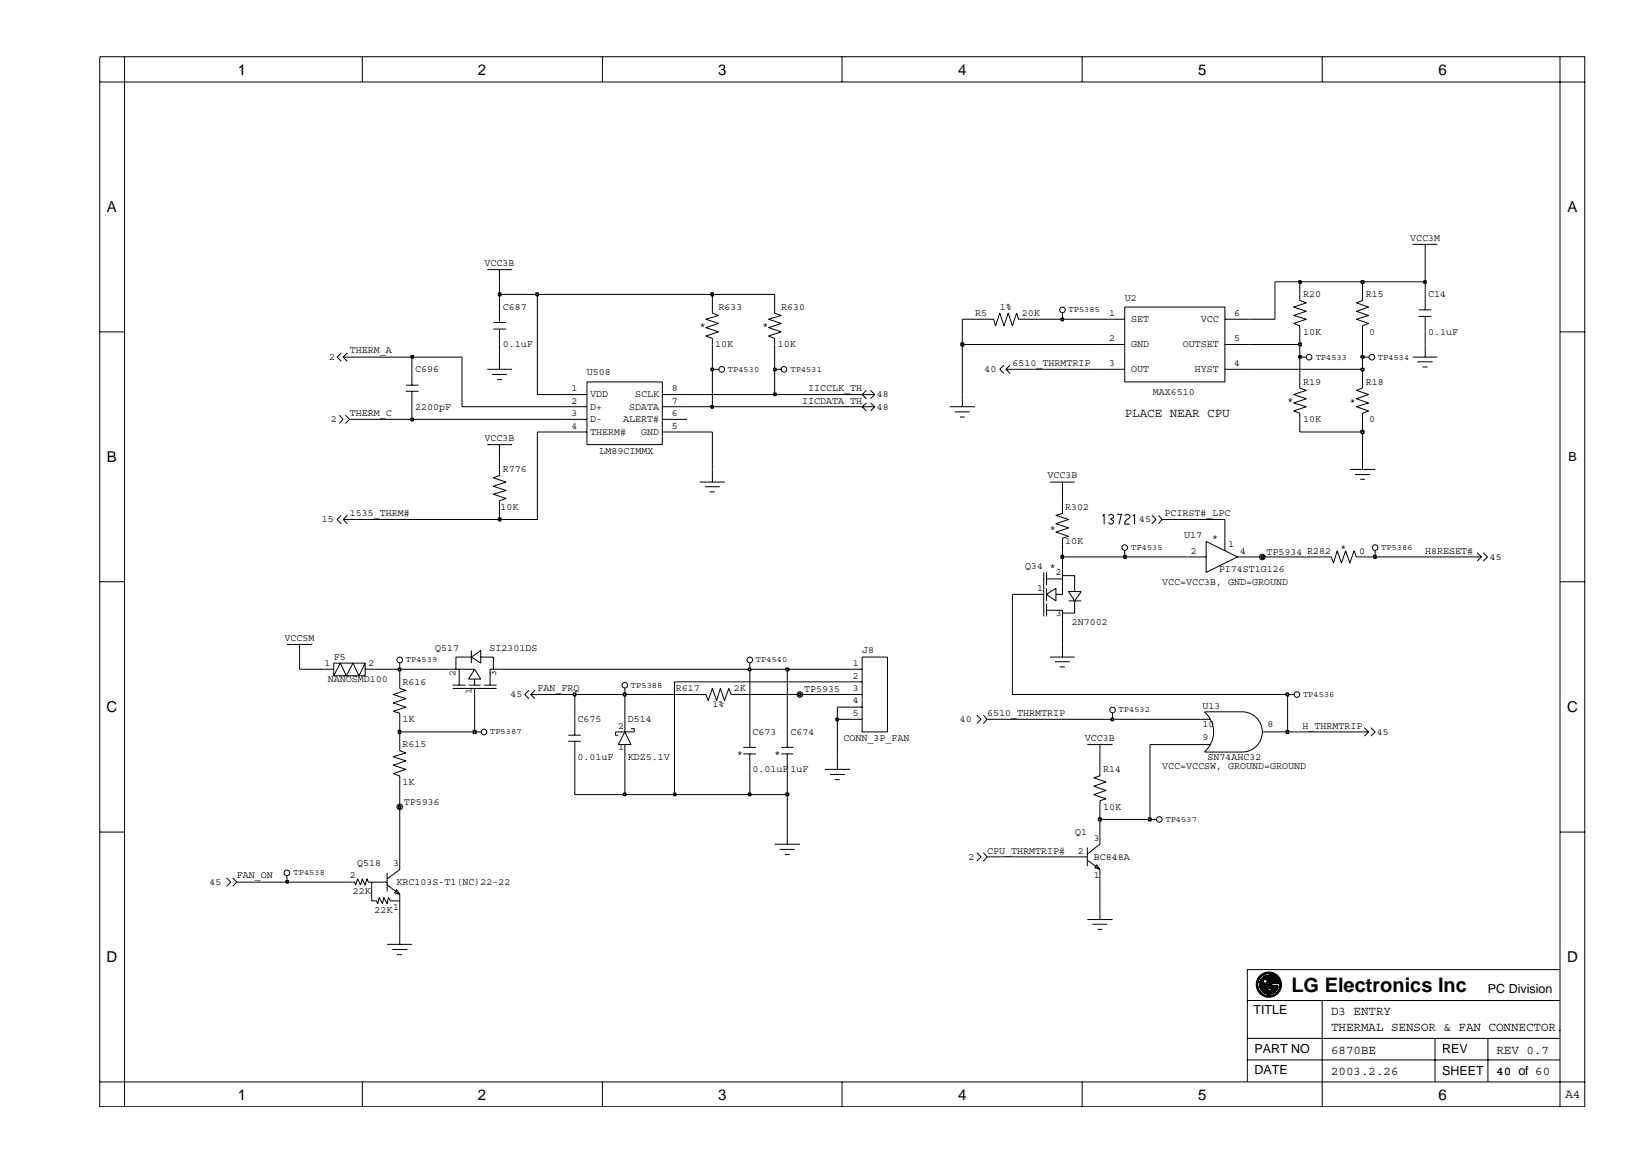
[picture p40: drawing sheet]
<svg xmlns="http://www.w3.org/2000/svg" width="297mm" height="210mm" viewBox="0 0 297 210" stroke-linecap="round" stroke-linejoin="round" font-family="sans-serif">
<defs><g id="words">
<text font-size="3.6" x="233.6" y="179.6">LG Electronics Inc</text>
<g font-size="2.7">
<text x="43" y="13.5">1</text>
<text x="86.5" y="13.5">2</text>
<text x="129.9" y="13.5">3</text>
<text x="173.3" y="13.5">4</text>
<text x="216.8" y="13.5">5</text>
<text x="260.2" y="13.5">6</text>
<text x="19.3" y="38.4">A</text>
<text x="283.6" y="38.4">A</text>
<text x="19.3" y="83.6">B</text>
<text x="19.3" y="128.9">C</text>
<text x="283.5" y="128.9">C</text>
<text x="19.3" y="174.1">D</text>
<text x="283.5" y="174.1">D</text>
<text x="43" y="199">1</text>
<text x="86.5" y="199">2</text>
<text x="129.9" y="199">3</text>
<text x="173.3" y="199">4</text>
<text x="216.8" y="199">5</text>
<text x="260.2" y="199">6</text>
</g>
<g font-size="2.3">
<text x="203.5" y="75.4">PLACE NEAR CPU</text>
<text x="283.7" y="83.5">B</text>
<text x="269.2" y="179.6">PC Division</text>
<text x="226.7" y="183.5">TITLE</text>
<text x="240.8" y="183.6">D3 ENTRY</text>
<text x="226.9" y="190.5">PART NO</text>
<text x="240.8" y="186.6">THERMAL SENSOR &amp; FAN CONNECTOR.</text>
<text x="240.8" y="190.7">6870BE</text>
<text x="260.9" y="190.5">REV</text>
<text x="270.7" y="190.7">REV 0.7</text>
<text x="226.9" y="194.3">DATE</text>
<text x="240.8" y="194.6">2003.2.26</text>
<text x="260.9" y="194.5">SHEET</text>
<text x="270.7" y="194.6">40 of 60</text>
<text x="270.7" y="194.6">40</text>
<text x="283.2" y="198.7">A4</text>
</g>
<g font-size="1.8">
<text x="255.1" y="43.6">VCC3M</text>
<text x="87.6" y="48.1">VCC3B</text>
<text x="235.7" y="53.8">R20</text>
<text x="247.1" y="53.8">R15</text>
<text x="258.3" y="53.8">C14</text>
<text x="90.9" y="56.1">C687</text>
<text x="126.6" y="59.5">*</text>
<text x="130" y="56.1">R633</text>
<text x="137.9" y="59.5">*</text>
<text x="141.3" y="56.1">R630</text>
<text x="176.4" y="57.2">R5</text>
<text x="180.9" y="56.1">1%</text>
<text x="184.8" y="57.3">20K</text>
<text x="200.7" y="57.2">1</text>
<text x="203.5" y="54.4">U2</text>
<text x="204.6" y="58.3">SET</text>
<text x="217.2" y="58.3">VCC</text>
<text x="223.3" y="57.2">6</text>
<text x="59.5" y="65.1">2</text>
<text x="63.3" y="64">THERM_A</text>
<text x="90.9" y="62.8">0.1uF</text>
<text x="129.4" y="62.8">10K</text>
<text x="140.7" y="62.8">10K</text>
<text x="200.7" y="61.8">2</text>
<text x="204.6" y="62.9">GND</text>
<text x="214" y="62.9">OUTSET</text>
<text x="223.3" y="61.8">5</text>
<text x="235.7" y="60.6">10K</text>
<text x="247.7" y="60.6">0</text>
<text x="258.3" y="60.6">0.1uF</text>
<text x="75.1" y="67.3">C696</text>
<text x="103.4" y="70.7">1</text>
<text x="106.2" y="67.9">U508</text>
<text x="106.8" y="71.9">VDD</text>
<text x="114.9" y="71.9">SCLK</text>
<text x="121.5" y="70.7">8</text>
<text x="146.2" y="70.7">IICCLK_TH</text>
<text x="158.6" y="71.9">48</text>
<text x="178.1" y="67.3">40</text>
<text x="183.1" y="66.2">6510_THRMTRIP</text>
<text x="200.7" y="66.2">3</text>
<text x="204.6" y="67.3">OUT</text>
<text x="208.5" y="71.4">MAX6510</text>
<text x="216.1" y="67.3">HYST</text>
<text x="223.3" y="66.2">4</text>
<text x="235.7" y="69.6">R19</text>
<text x="247.1" y="69.6">R18</text>
<text x="59.9" y="76.4">2</text>
<text x="63.3" y="75.3">THERM_C</text>
<text x="75.1" y="74.1">2200pF</text>
<text x="103.4" y="77.6">4</text>
<text x="103.4" y="73">2</text>
<text x="103.4" y="75.3">3</text>
<text x="106.8" y="74.1">D+</text>
<text x="106.8" y="76.4">D-</text>
<text x="112.7" y="76.4">ALERT#</text>
<text x="113.8" y="74.1">SDATA</text>
<text x="121.5" y="75.3">6</text>
<text x="121.5" y="73">7</text>
<text x="121.5" y="77.6">5</text>
<text x="145.1" y="73">IICDATA_TH</text>
<text x="158.6" y="74.1">48</text>
<text x="232.9" y="73.1">*</text>
<text x="235.7" y="76.4">10K</text>
<text x="245.4" y="73.1" transform="rotate(-90 245.4 73.1)">*</text>
<text x="247.7" y="76.4">0</text>
<text x="87.6" y="79.8">VCC3B</text>
<text x="106.8" y="78.7">THERM#</text>
<text x="108.5" y="82.1">LM89CIMMX</text>
<text x="116" y="78.7">GND</text>
<text x="90.9" y="85.5">R776</text>
<text x="189.5" y="86.6">VCC3B</text>
<text x="58.2" y="94.5">15</text>
<text x="63.3" y="93.4">1535_THRM#</text>
<text x="90.6" y="92.3">10K</text>
<text x="192.7" y="92.2">R302</text>
<text x="206.1" y="94.5">45</text>
<text x="210.7" y="93.4">PCIRST#_LPC</text>
<text x="189.9" y="96.3">*</text>
<text x="192.7" y="98.5">10K</text>
<text x="214.2" y="97.3">U17</text>
<text x="215.4" y="100.2">2</text>
<text x="219.3" y="98">*</text>
<text x="222.2" y="99">1</text>
<text x="224.4" y="100.2">4</text>
<text x="229.1" y="100.4">TP5934 R282</text>
<text x="242.5" y="99.7">*</text>
<text x="245.9" y="100.2">0</text>
<text x="257.8" y="100.2">H8RESET#</text>
<text x="269.5" y="101.3">45</text>
<text x="185.4" y="103">Q34 *</text>
<text x="187.6" y="107">1</text>
<text x="191" y="104.1">2</text>
<text x="210.2" y="105.9">VCC=VCC3B, GND=GROUND</text>
<text x="220.5" y="103.6">PI74ST1G126</text>
<text x="191" y="111.5">3</text>
<text x="193.9" y="113.1">2N7002</text>
<text x="51.5" y="116">VCC5M</text>
<text x="60.4" y="119.4">F5</text>
<text x="78.7" y="117.7">Q517</text>
<text x="88.5" y="117.7">SI2301DS</text>
<text x="156" y="118.2">J8</text>
<text x="58.7" y="120.5">1</text>
<text x="59.3" y="123.4">NANOSMD100</text>
<text x="66.6" y="120.5">2</text>
<text x="72.8" y="123.9">R616</text>
<text x="82.4" y="122.3" transform="rotate(-90 82.4 122.3)">2</text>
<text x="85.3" y="125.7" transform="rotate(-90 85.3 125.7)">1</text>
<text x="89.8" y="122.3" transform="rotate(-90 89.8 122.3)">3</text>
<text x="97.2" y="125.1">FAN_FRQ</text>
<text x="122.2" y="125.1">R617</text>
<text x="132.8" y="125.1">2K</text>
<text x="145.5" y="125.2">TP5935</text>
<text x="154.3" y="120.5">1</text>
<text x="154.3" y="122.8">2</text>
<text x="154.3" y="125.1">3</text>
<text x="72.8" y="130.7">1K</text>
<text x="92.3" y="126.2">45</text>
<text x="104.5" y="130.7">C675</text>
<text x="111.9" y="131.9">2</text>
<text x="113.5" y="130.7">D514</text>
<text x="128.9" y="127.9">1%</text>
<text x="154.3" y="127.3">4</text>
<text x="154.3" y="129.6">5</text>
<text x="173.6" y="130.7">40</text>
<text x="178.6" y="129.6">6510_THRMTRIP</text>
<text x="217.5" y="128.4">U13</text>
<text x="217.5" y="131.6">10</text>
<text x="229.3" y="131.6">8</text>
<text x="235.6" y="131.9">H_THRMTRIP</text>
<text x="72.8" y="135.2">R615</text>
<text x="104.5" y="137.5">0.01uF</text>
<text x="111.9" y="135.8">1</text>
<text x="113.5" y="137.4">KDZ5.1V</text>
<text x="133.4" y="136.9">*</text>
<text x="136.2" y="133">C673</text>
<text x="140.1" y="136.9">*</text>
<text x="143" y="133">C674</text>
<text x="152.6" y="134.1">CONN_3P_FAN</text>
<text x="196.3" y="134.1">VCC3B</text>
<text x="217.5" y="133.9">9</text>
<text x="218.5" y="137.4">SN74AHC32</text>
<text x="249.1" y="133">45</text>
<text x="72.8" y="142">1K</text>
<text x="136.2" y="139.7">0.01uF</text>
<text x="143" y="139.7">1uF</text>
<text x="199.6" y="139.7">R14</text>
<text x="210.2" y="139.2">VCC=VCCSW, GROUND=GROUND</text>
<text x="73.1" y="145.6">TP5936</text>
<text x="199.6" y="146.6">10K</text>
<text x="175.2" y="155.6">2</text>
<text x="178.6" y="154.5">CPU_THRMTRIP#</text>
<text x="194.5" y="151.1">Q1</text>
<text x="195" y="154.5">2</text>
<text x="197.9" y="155.6">BC848A</text>
<text x="197.9" y="152.2">3</text>
<text x="37.9" y="160.1">45</text>
<text x="42.9" y="159">FAN_ON</text>
<text x="63.3" y="159">2</text>
<text x="63.8" y="161.8">22K</text>
<text x="64.6" y="156.8">Q518</text>
<text x="71.1" y="156.8">3</text>
<text x="71.7" y="160.1">KRC103S-T1(NC)22-22</text>
<text x="197.9" y="159">1</text>
<text x="67.7" y="165.2">22K</text>
<text x="71.1" y="164.6">1</text>
</g>
<g font-size="1.6">
<text x="193.3" y="56.5">TP5385</text>
<text x="238" y="65.1">TP4533</text>
<text x="249.3" y="65.1">TP4534</text>
<text x="131.7" y="67.3">TP4530</text>
<text x="143" y="67.3">TP4531</text>
<text x="204.6" y="99.5">TP4535</text>
<text x="249.9" y="99.5">TP5386</text>
<text x="73.4" y="119.9">TP4539</text>
<text x="136.7" y="119.9">TP4540</text>
<text x="114.1" y="124.4">TP5388</text>
<text x="202.4" y="128.9">TP4532</text>
<text x="235.7" y="126.1">TP4536</text>
<text x="88.7" y="132.9">TP5387</text>
<text x="210.8" y="148.7">TP4537</text>
<text x="53.1" y="158.4">TP4538</text>
</g>
</g></defs>
<g fill="none" stroke="#000" stroke-width=".18">
<path d="M88.1 48.8h4.5M89.2 58.4h2.3M89.2 59.5h2.3M90.3 48.8v2.2M90.3 55.6v2.8M90.3 59.5v2.8M128.9 55.6v1.1l1.1 .4-2.3 .7 2.3 .7-2.3 .8 2.3 .7-2.3 .8 1.2 .4v1.1M140.1 55.6v1.1l1.2 .4-2.3 .7 2.3 .7-2.3 .8 2.3 .7-2.3 .8 1.1 .4v1.1M178.6 57.8h1.2l.3 1.1 .8-2.2 .7 2.2 .8-2.2 .7 2.2 .8-2.2 .3 1.1h1.2M192.2 56.7v1.1M199 57.8h4.5M203.5 55.6h18.1v13.5h-18.1z"/>
<path d="M221.6 57.8h4.5M235.1 53.3v1.1l1.2 .4-2.3 .8 2.3 .7-2.3 .8 2.3 .7-2.3 .7 1.1 .4v1.1M246.5 53.3v1.1l-1.1 .4 2.2 .8-2.2 .7 2.2 .8-2.2 .7 2.2 .7-1.1 .4v1.1M255.5 44.2h4.5M256.6 56.1h2.3M256.6 57.3h2.3M257.8 44.2v2.3M257.8 53.3v2.8M257.8 57.3v2.7M61.4 75.1l.7 .8-.7 .7M61.7 63.9l-.7 .7 .7 .8M62.1 64.6l.7 .8"/>
<path d="M62.1 64.6h1.2M62.5 75.1l.8 .8-.8 .7M62.8 63.9l-.7 .7M73.4 69.7h2.3M73.4 70.8h2.3M74.5 66.8v2.9M74.5 70.8v2.8M88.1 66.8h4.5M89 67.8h2.7M89.9 68.7h1M90.3 64.6v2.2M101.7 71.4h4.5"/>
<path d="M101.7 73.6h4.5M101.7 75.9h4.5M101.7 78.2h4.5M106.2 69.1h13.6v11.4h-13.6zM119.8 71.4h4.5M119.8 73.6h4.5M119.8 75.9h4.5M119.8 78.2h4.5M128.9 66.8h1.1M140.1 66.8h1.2M156.7 74.4l-.7-.8h2.3l-.8 .8M156.7 72.2l-.7-.8h2.3l-.8 .8"/>
<path d="M156.7 72.9l-.7 .7M156.7 70.6l-.7 .8M157.5 72.9l.8 .7M157.5 70.6l.8 .8M171.8 73.6h4.6M172.7 74.5h2.7M173.7 75.5h.8M174.1 71.4v2.2M181.6 66.1l-.7 .7 .7 .8M182 66.8l.7 .8M182 66.8h1.1M182.7 66.1l-.7 .7"/>
<path d="M199 66.8h4.5M199 62.3h4.5M221.6 66.8h4.5M221.6 62.3h4.5M235.1 69.1v1.1l1.2 .4-2.3 .8 2.3 .8-2.3 .7 2.3 .7-2.3 .8 1.1 .4v1.1M235.1 64.6h1.2M246.5 69.1v1.1l-1.1 .4 2.2 .8-2.2 .8 2.2 .7-2.2 .7 2.2 .8-1.1 .4v1.1M246.5 64.6h1.1M255.5 64.6h4.5M256.4 65.5h2.8M257.3 66.4h.9M257.8 62.3v2.3"/>
<path d="M61.7 93.2l-.7 .8 .7 .8M62.1 94h1.2M62.1 94l.7 .8M62.8 93.2l-.7 .8M88.1 80.5h4.5M90.3 84.9v1.1l-1.1 .5 2.3 .7-2.3 .8 2.3 .7-2.3 .7 2.3 .8-1.2 .4v1.1M90.3 80.5v2.2M126.6 87.2h4.5M127.5 88.1h2.7M128.4 89h.9M128.9 84.9v2.3M189.9 87.2h4.5"/>
<path d="M192.2 91.7v1.2l-1.2 .3 2.3 .8-2.3 .8 2.3 .7-2.3 .8 2.3 .7-1.1 .4v1.1M192.2 87.2v2.2M203.5 99.7v1.1M208.4 93.2l.7 .8-.7 .8M209.6 93.2l.6 .8-.6 .8M214.8 94h6.8v5.7M218.2 98l5.7 2.8-5.7 2.8zM244.2 84.9h4.6M245.1 85.9h2.7M246.1 86.7h.8M246.5 82.7v2.2M248.8 99.7v1.1"/>
<path d="M51.9 116.6h4.6M54.2 116.6v2.3M60.4 120h5.7v2.3h-5.7zM66.1 120l-1.2 2.3-1.1-2.3-1.1 2.3-1.1-2.3-1.2 2.3M72.3 120v1.1M85.3 118.9l1.7-1.2v2.3zM85.3 118.9h-2.8v2.2M85.3 117.7v2.3M87 118.9h2.2v2.2M135.6 120v1.1M156 118.9h4.5v13.5h-4.5zM187.6 107.5h1.2"/>
<path d="M188.8 103.6v7.9M189.3 107.5l1.7-1.1v2.3zM189.3 110.4h2.9v1.7M189.3 103.6v2.3M189.3 106.4v2.3M189.3 109.2v2.3M189.3 104.8h2.9M189.9 118.9h4.5M190.8 119.7h2.8M192.2 104.2h2.2v2.8M192.2 103.1v4.4h-1.2M192.2 116.6v2.3"/>
<path d="M193.3 107h2.3l-1.2 1.7zM193.3 108.7h2.3M194.4 108.7v2.2h-2.2M214.8 100.8h3.4M223.9 100.8h2.2M239.7 100.8h1.1l.4 1.1 .7-2.2 .8 2.2 .7-2.2 .8 2.2 .8-2.2 .4 1.1h1.1M266.8 100.8h1.2M267.2 100l.8 .8M268 100.8l-.8 .7M268.3 100l.8 .8-.8 .7M58.7 121.1h1.7M66.1 121.1h1.6"/>
<path d="M72.3 134.7v1.1l1.1 .4-2.3 .7 2.3 .8-2.3 .7 2.3 .8-2.3 .8 1.2 .4v1.1M72.3 123.4v1.2l1.1 .3-2.3 .8 2.3 .7-2.3 .8 2.3 .8-2.3 .7 1.2 .4v1.1M81.4 121.1h4.5M81.9 124h2.3M81.9 124.6h7.9M83.1 121.1v2.9M84.8 124h2.2M85.9 121.1l1.1 1.8h-2.2zM85.9 132.4h1.1M85.9 122.9v1.1M85.9 124.6v1.1M87.6 124h2.2"/>
<path d="M90.3 121.1h-1.6v2.9M95.7 124.9l-.8 .8 .8 .7M96 125.7h1.2M96 125.7l.8 .7M96.8 124.9l-.8 .8M102.8 133h2.3M102.8 134.1h2.3M104 130.2v2.8M104 134.1v2.8M113 132.4l1.1 2.3h-2.2zM113 124.6v1.1M113 130.2v2.2"/>
<path d="M113 134.7v2.2M114.1 131.8h.6v.6h-3.4v.6h.6M126.6 125.7h1.1l.4 1.1 .8-2.2 .7 2.2 .7-2.2 .8 2.2 .7-2.2 .5 1.1h1.1M134.5 135.2h2.2M134.5 136.4h2.2M135.6 132.4v2.8M135.6 136.4v2.8M141.3 135.2h2.2M141.3 136.4h2.2M142.4 132.4v2.8M142.4 136.4v2.8M149.2 139.2h4.6"/>
<path d="M151.5 136.9v2.3M153.8 125.7h2.2M153.8 121.1h2.2M153.8 130.2h2.2M153.8 128h2.2M153.8 123.4h2.2M176.7 129.4l.8 .8-.8 .7M177.9 129.4l.7 .8-.7 .7M191.7 120.7h.9M196.7 134.7h4.6M199 139.2v1.2l-1.1 .3 2.2 .8-2.2 .8 2.2 .7-2.2 .8 2.2 .7-1.1 .4v1.1M199 134.7v2.2"/>
<path d="M201.3 129.1v1.1M217.1 130.2h1.8M217.1 134.7h1.8M217.9 128.9a4.7 4.7 0 0 1 0 7.1M217.9 128.8h6.8a3.6 3.6 0 0 1 3.7 3.6 3.6 3.6 0 0 1-3.7 3.7h-6.8M228.4 132.4h2.2M232.9 125.7h1.1M246.5 132.4h1.1M246.8 131.7l.8 .7M247.6 132.4l-.8 .8M248 131.7l.8 .7-.8 .8M41 158.9l.8 .7-.8 .8"/>
<path d="M42.1 158.9l.8 .7-.8 .8M51.9 158.4v1.2h-9M63.3 159.6h.8l.3 .5 .3-1.1 .5 1.1 .3-1.1 .6 1.1 .3-1.1 .2 .6h3.4M67.2 159.6v3.4h.9l.2 .5 .3-1.1 .6 1.1 .2-1.1 .6 1.1 .3-1.1 .3 .6h1.7M70 157.9v3.4M72.3 155v2.3l-2.3 1.7M140.1 152.8h4.6M141.1 153.7h2.7M142 154.6h.8M142.4 150.6v2.2M150.1 140.1h2.7M151 141.1h.9"/>
<path d="M176.7 154.3l.8 .7-.8 .8M177.9 154.3l.7 .7-.7 .8M194.4 155h2.3M196.7 155.6l2.3 1.7M196.7 153.4v3.3M198.4 156.5l.6 .8-1-.3zM199 150.6v2.2l-2.3 1.7M199 157.3v9.1M208 148.3h1.1M70 170.9h4.5M70 160.1l2.3 1.7M71 171.8h2.7"/>
<path d="M71.7 161l.6 .8-.9-.2zM71.8 172.7h.9M72.3 161.8v9.1M196.7 166.4h4.6M197.6 167.2h2.7M198.6 168.2h.8"/>
<circle cx="192.2" cy="56.1" r=".51"/>
<circle cx="130.6" cy="66.8" r=".51"/>
<circle cx="141.8" cy="66.8" r=".51"/>
<circle cx="236.8" cy="64.6" r=".51"/>
<circle cx="248.2" cy="64.6" r=".51"/>
<circle cx="203.5" cy="99.1" r=".51"/>
<circle cx="248.8" cy="99.1" r=".51"/>
<circle cx="72.3" cy="119.4" r=".51"/>
<circle cx="135.6" cy="119.4" r=".51"/>
<circle cx="228.4" cy="100.8" r=".51"/>
<circle cx="87.6" cy="132.4" r=".51"/>
<circle cx="113" cy="124" r=".51"/>
<circle cx="144.7" cy="125.7" r=".51"/>
<circle cx="201.3" cy="128.5" r=".51"/>
<circle cx="234.6" cy="125.7" r=".51"/>
<circle cx="51.9" cy="157.9" r=".51"/>
<circle cx="72.3" cy="146" r=".51"/>
<circle cx="209.7" cy="148.3" r=".51"/>
</g>
<path d="M51.7 159.4h.5v.4h-.5z" fill="#c2c2c2"/>
<path d="M51.7 159.4h.5v.4h-.5z" fill="none" stroke="#000" stroke-width=".25"/>
<path d="M51.9 159.6h11.4M72.3 146v9M142.4 143.8v6.8M178.6 155h15.8M199 148.3v2.3" fill="none" stroke="#000" stroke-width=".18"/>
<path d="M198.7 148h.5v.5h-.5z" fill="#c2c2c2"/>
<path d="M198.7 148h.5v.5h-.5z" fill="none" stroke="#000" stroke-width=".25"/>
<path d="M199 146v2.3h9" fill="none" stroke="#000" stroke-width=".18"/>
<path d="M207.8 148h.4v.5h-.4z" fill="#c2c2c2"/>
<path d="M207.8 148h.4v.5h-.4z" fill="none" stroke="#000" stroke-width=".25"/>
<path d="M208 134.7v13.6" fill="none" stroke="#000" stroke-width=".18"/>
<path d="M72.1 145.8h.4v.4h-.4z" fill="#c2c2c2"/>
<path d="M72.1 145.8h.4v.4h-.4z" fill="none" stroke="#000" stroke-width=".25"/>
<path d="M104 136.9v6.9h9M72.3 141.5v4.5" fill="none" stroke="#000" stroke-width=".18"/>
<path d="M112.8 143.5h.4v.5h-.4z" fill="#c2c2c2"/>
<path d="M112.8 143.5h.4v.5h-.4z" fill="none" stroke="#000" stroke-width=".25"/>
<path d="M113 136.9v6.9h9" fill="none" stroke="#000" stroke-width=".18"/>
<path d="M121.8 143.5h.5v.5h-.5z" fill="#c2c2c2"/>
<path d="M121.8 143.5h.5v.5h-.5z" fill="none" stroke="#000" stroke-width=".25"/>
<path d="M122 123.4v20.4h13.6" fill="none" stroke="#000" stroke-width=".18"/>
<path d="M135.4 143.5h.4v.5h-.4z" fill="#c2c2c2"/>
<path d="M135.4 143.5h.4v.5h-.4z" fill="none" stroke="#000" stroke-width=".25"/>
<path d="M135.6 139.2v4.6h6.8" fill="none" stroke="#000" stroke-width=".18"/>
<path d="M142.2 143.5h.5v.5h-.5z" fill-rule="evenodd" fill="#c2c2c2"/>
<path d="M142.2 143.5h.5v.5h-.5z" fill="none" stroke="#000" stroke-width=".25"/>
<path d="M72.3 132.4v2.3M142.4 139.2v4.6M151.5 130.2v6.7M199 136.9v2.3M208 134.7h9.1" fill="none" stroke="#000" stroke-width=".18"/>
<path d="M72.1 132.2h.4v.5h-.4z" fill="#c2c2c2"/>
<path d="M72.1 132.2h.4v.5h-.4z" fill="none" stroke="#000" stroke-width=".25"/>
<path d="M72.3 130.2v2.2h13.6" fill="none" stroke="#000" stroke-width=".18"/>
<path d="M85.6 132.2h.5v.5h-.5z" fill-rule="evenodd" fill="#c2c2c2"/>
<path d="M85.6 132.2h.5v.5h-.5z" fill="none" stroke="#000" stroke-width=".25"/>
<path d="M85.9 125.7v6.7M135.6 121.1v11.3M142.4 121.1v11.3M230.6 132.4h2.3" fill="none" stroke="#000" stroke-width=".18"/>
<path d="M232.7 132.2h.4v.5h-.4z" fill-rule="evenodd" fill="#c2c2c2"/>
<path d="M232.7 132.2h.4v.5h-.4z" fill="none" stroke="#000" stroke-width=".25"/>
<path d="M104 125.7v4.5M113 125.7v4.5M232.9 125.7v6.7h13.6" fill="none" stroke="#000" stroke-width=".18"/>
<path d="M151.2 130h.4v.4h-.4z" fill="#c2c2c2"/>
<path d="M151.2 130h.4v.4h-.4z" fill="none" stroke="#000" stroke-width=".25"/>
<path d="M151.5 128v2.2h2.3M178.6 130.2h22.7" fill="none" stroke="#000" stroke-width=".18"/>
<path d="M201 130h.4v.4h-.4z" fill="#c2c2c2"/>
<path d="M201 130h.4v.4h-.4z" fill="none" stroke="#000" stroke-width=".25"/>
<path d="M97.2 125.7h6.8M151.5 128h2.3M201.3 130.2h15.8" fill="none" stroke="#000" stroke-width=".18"/>
<path d="M103.7 125.4h.5v.5h-.5z" fill-rule="evenodd" fill="#c2c2c2"/>
<path d="M103.7 125.4h.5v.5h-.5z" fill="none" stroke="#000" stroke-width=".25"/>
<path d="M104 125.7h9" fill="none" stroke="#000" stroke-width=".18"/>
<path d="M112.8 125.4h.4v.5h-.4z" fill="#c2c2c2"/>
<path d="M112.8 125.4h.4v.5h-.4z" fill="none" stroke="#000" stroke-width=".25"/>
<path d="M113 125.7h13.6M133.4 125.7h11.3" fill="none" stroke="#000" stroke-width=".18"/>
<path d="M144.5 125.4h.4v.5h-.4z" fill="#c2c2c2"/>
<path d="M144.5 125.4h.4v.5h-.4z" fill="none" stroke="#000" stroke-width=".25"/>
<path d="M183.1 107.5v18.2h49.8M144.7 125.7h9.1" fill="none" stroke="#000" stroke-width=".18"/>
<path d="M232.7 125.4h.4v.5h-.4z" fill-rule="evenodd" fill="#c2c2c2"/>
<path d="M232.7 125.4h.4v.5h-.4z" fill="none" stroke="#000" stroke-width=".25"/>
<path d="M54.2 118.9v2.2h4.5M67.7 121.1h4.6v2.3M122 123.4h31.8" fill="none" stroke="#000" stroke-width=".18"/>
<path d="M72.1 120.9h.4v.4h-.4z" fill="#c2c2c2"/>
<path d="M72.1 120.9h.4v.4h-.4z" fill="none" stroke="#000" stroke-width=".25"/>
<path d="M72.3 121.1h9.1M90.3 121.1h45.3" fill="none" stroke="#000" stroke-width=".18"/>
<path d="M135.4 120.9h.4v.4h-.4z" fill="#c2c2c2"/>
<path d="M135.4 120.9h.4v.4h-.4z" fill="none" stroke="#000" stroke-width=".25"/>
<path d="M135.6 121.1h6.8" fill="none" stroke="#000" stroke-width=".18"/>
<path d="M142.2 120.9h.5v.4h-.5z" fill-rule="evenodd" fill="#c2c2c2"/>
<path d="M142.2 120.9h.5v.4h-.5z" fill="none" stroke="#000" stroke-width=".25"/>
<path d="M183.1 107.5h4.5M192.2 100.8v2.3M192.2 112.1v4.5M142.4 121.1h11.4" fill="none" stroke="#000" stroke-width=".18"/>
<path d="M191.9 100.5h.5v.5h-.5z" fill="#c2c2c2"/>
<path d="M191.9 100.5h.5v.5h-.5z" fill="none" stroke="#000" stroke-width=".25"/>
<path d="M192.2 98.5v2.3h11.3" fill="none" stroke="#000" stroke-width=".18"/>
<path d="M203.3 100.5h.4v.5h-.4z" fill-rule="evenodd" fill="#c2c2c2"/>
<path d="M203.3 100.5h.4v.5h-.4z" fill="none" stroke="#000" stroke-width=".25"/>
<path d="M203.5 100.8h11.3M226.1 100.8h2.3" fill="none" stroke="#000" stroke-width=".18"/>
<path d="M228.2 100.5h.4v.5h-.4z" fill-rule="evenodd" fill="#c2c2c2"/>
<path d="M228.2 100.5h.4v.5h-.4z" fill="none" stroke="#000" stroke-width=".25"/>
<path d="M228.4 100.8h11.3M246.5 100.8h2.3" fill="none" stroke="#000" stroke-width=".18"/>
<path d="M248.5 100.5h.4v.5h-.4z" fill-rule="evenodd" fill="#c2c2c2"/>
<path d="M248.5 100.5h.4v.5h-.4z" fill="none" stroke="#000" stroke-width=".25"/>
<path d="M63.3 94h27M248.8 100.8h18" fill="none" stroke="#000" stroke-width=".18"/>
<path d="M90.2 93.7h.4v.6h-.4z" fill="#c2c2c2"/>
<path d="M90.2 93.7h.4v.6h-.4z" fill="none" stroke="#000" stroke-width=".25"/>
<path d="M101.7 78.2h-4.5v15.8h-6.9v-2.3M124.3 78.2h4.6v6.7M235.1 75.9v2.3h11.4v4.5M90.3 82.7v2.2M192.2 89.4v2.3M210.2 94h4.6" fill="none" stroke="#000" stroke-width=".18"/>
<path d="M246.2 77.9h.5v.5h-.5z" fill-rule="evenodd" fill="#c2c2c2"/>
<path d="M246.2 77.9h.5v.5h-.5z" fill="none" stroke="#000" stroke-width=".25"/>
<path d="M63.3 75.9h11.2M246.5 75.9v2.3" fill="none" stroke="#000" stroke-width=".18"/>
<path d="M74.3 75.7h.5v.4h-.5z" fill-rule="evenodd" fill="#c2c2c2"/>
<path d="M74.3 75.7h.5v.4h-.5z" fill="none" stroke="#000" stroke-width=".25"/>
<path d="M74.5 73.6v2.3h27.2M83.6 64.6v9h18.1M124.3 73.6h4.6" fill="none" stroke="#000" stroke-width=".18"/>
<path d="M128.6 73.4h.4v.4h-.4z" fill="#c2c2c2"/>
<path d="M128.6 73.4h.4v.4h-.4z" fill="none" stroke="#000" stroke-width=".25"/>
<path d="M97.2 53.3v18.1h4.5M124.3 71.4h15.8M128.9 66.8v6.8h27.1" fill="none" stroke="#000" stroke-width=".18"/>
<path d="M140 71.1h.4v.5h-.4z" fill="#c2c2c2"/>
<path d="M140 71.1h.4v.5h-.4z" fill="none" stroke="#000" stroke-width=".25"/>
<path d="M74.5 64.6v2.2M140.1 66.8v4.6h15.9M174.1 62.3v9.1M235.1 64.6v4.5M246.5 66.8v2.3" fill="none" stroke="#000" stroke-width=".18"/>
<path d="M128.6 66.7h.4v.4h-.4z" fill="#c2c2c2"/>
<path d="M128.6 66.7h.4v.4h-.4z" fill="none" stroke="#000" stroke-width=".25"/>
<path d="M128.9 62.3v4.5" fill="none" stroke="#000" stroke-width=".18"/>
<path d="M140 66.7h.4v.4h-.4z" fill="#c2c2c2"/>
<path d="M140 66.7h.4v.4h-.4z" fill="none" stroke="#000" stroke-width=".25"/>
<path d="M140.1 62.3v4.5M183.1 66.8h15.9M226.1 66.8h20.4" fill="none" stroke="#000" stroke-width=".18"/>
<path d="M246.2 66.7h.5v.4h-.5z" fill-rule="evenodd" fill="#c2c2c2"/>
<path d="M246.2 66.7h.5v.4h-.5z" fill="none" stroke="#000" stroke-width=".25"/>
<path d="M63.3 64.6h11.2M246.5 64.6v2.2" fill="none" stroke="#000" stroke-width=".18"/>
<path d="M74.3 64.4h.5v.4h-.5z" fill-rule="evenodd" fill="#c2c2c2"/>
<path d="M74.3 64.4h.5v.4h-.5z" fill="none" stroke="#000" stroke-width=".25"/>
<path d="M74.5 64.6h9.1M90.3 62.3v2.3" fill="none" stroke="#000" stroke-width=".18"/>
<path d="M235 64.4h.4v.4h-.4z" fill-rule="evenodd" fill="#c2c2c2"/>
<path d="M235 64.4h.4v.4h-.4z" fill="none" stroke="#000" stroke-width=".25"/>
<path d="M235.1 62.3v2.3" fill="none" stroke="#000" stroke-width=".18"/>
<path d="M246.2 64.4h.5v.4h-.5z" fill-rule="evenodd" fill="#c2c2c2"/>
<path d="M246.2 64.4h.5v.4h-.5z" fill="none" stroke="#000" stroke-width=".25"/>
<path d="M246.5 60v4.6" fill="none" stroke="#000" stroke-width=".18"/>
<path d="M173.8 62.1h.5v.5h-.5z" fill="#c2c2c2"/>
<path d="M173.8 62.1h.5v.5h-.5z" fill="none" stroke="#000" stroke-width=".25"/>
<path d="M174.1 57.8v4.5h24.9M226.1 62.3h9" fill="none" stroke="#000" stroke-width=".18"/>
<path d="M235 62.1h.4v.5h-.4z" fill-rule="evenodd" fill="#c2c2c2"/>
<path d="M235 62.1h.4v.5h-.4z" fill="none" stroke="#000" stroke-width=".25"/>
<path d="M174.1 57.8h4.5M185.4 57.8h6.8M235.1 60v2.3M257.8 60v2.3" fill="none" stroke="#000" stroke-width=".18"/>
<path d="M191.9 57.6h.5v.4h-.5z" fill="#c2c2c2"/>
<path d="M191.9 57.6h.5v.4h-.5z" fill="none" stroke="#000" stroke-width=".25"/>
<path d="M90.3 53.3v2.3M128.9 53.3v2.3M140.1 53.3v2.3M192.2 57.8h6.8M230.6 51v6.8h-4.5" fill="none" stroke="#000" stroke-width=".18"/>
<path d="M90.2 53h.4v.5h-.4z" fill="#c2c2c2"/>
<path d="M90.2 53h.4v.5h-.4z" fill="none" stroke="#000" stroke-width=".25"/>
<path d="M90.3 51v2.3h6.9" fill="none" stroke="#000" stroke-width=".18"/>
<path d="M97 53h.4v.5h-.4z" fill="#c2c2c2"/>
<path d="M97 53h.4v.5h-.4z" fill="none" stroke="#000" stroke-width=".25"/>
<path d="M97.2 53.3h31.7" fill="none" stroke="#000" stroke-width=".18"/>
<path d="M128.6 53h.4v.5h-.4z" fill="#c2c2c2"/>
<path d="M128.6 53h.4v.5h-.4z" fill="none" stroke="#000" stroke-width=".25"/>
<path d="M128.9 53.3h11.2M230.6 51h4.5v2.3M246.5 51v2.3M257.8 51v2.3" fill="none" stroke="#000" stroke-width=".18"/>
<path d="M235 50.8h.4v.4h-.4z" fill-rule="evenodd" fill="#c2c2c2"/>
<path d="M235 50.8h.4v.4h-.4z" fill="none" stroke="#000" stroke-width=".25"/>
<path d="M235.1 51h11.4" fill="none" stroke="#000" stroke-width=".18"/>
<path d="M246.2 50.8h.5v.4h-.5z" fill-rule="evenodd" fill="#c2c2c2"/>
<path d="M246.2 50.8h.5v.4h-.5z" fill="none" stroke="#000" stroke-width=".25"/>
<path d="M246.5 51h11.3" fill="none" stroke="#000" stroke-width=".18"/>
<path d="M257.6 50.8h.4v.4h-.4z" fill-rule="evenodd" fill="#c2c2c2"/>
<path d="M257.6 50.8h.4v.4h-.4z" fill="none" stroke="#000" stroke-width=".25"/>
<g fill="none" stroke="#000" stroke-width=".18">
<path d="M18 10.3h268.7v190h-268.7zM22.5 14.8h259.7v181h-259.7zM22.5 10.3v4.5h-4.5M65.5 10.3v4.5M109 10.3v4.5M152.3 10.3v4.5M195.8 10.3v4.5M239.2 10.3v4.5M282.2 14.8h4.5M282.2 10.3v4.5M257.8 46.5v4.5M18 60h4.5"/>
<path d="M282.2 60h4.5M199.5 93.4l.2-.3v1.7M200.5 93.3l.3-.2h.3l.3 .2v.4l-.5 .2 .5 .4v.2l-.3 .3h-.3l-.3-.3M202 93.1h1l-.2 .2-.4 1.5M203.5 93.3l.3-.2h.3l.3 .2v.4a1.28 1.28 0 0 0-.9 1.1h.9M205 93.4l.2-.3v1.7M18 105.3h4.5M282.2 105.3h4.5M18 150.6h4.5M282.2 150.6h4.5M228 178.9h1.4M228.2 177.1h1.3h-1.2h1.2l-1.1-.1h1.1l-1.1-.1h1.1h-1.1l1.1-.1h-.9l.2-.2h.7h-.7l.7-.1a1.69 1.69 0 0 0-1.7 1.7 1.69 1.69 0 0 0 1.7 1.7"/>
<path d="M228.5 177.7l-.6-.1 .6 .1-.7 .1h.8l-.8 .1h1M228.8 177.1h-.6l.4 .1h-.5l.4 .2h-.5h.5l-.6 .2 .5-.1-.5 .1h.6h-.6M229 177.1h.4l-.3 .1h.3l-.2 .1 .2 .1v.2l-.2 .1h.2l-.3 .1h.3l-.4 .1 .4 .1h-1.6l1.6 .1h-1.6l1.6 .1h-1.6h1.6h-1.6l1.6 .1h-1.6l1.6 .1-1.6 .1 1.6 .1h-1.6l1.6 .1h-1.5l1.5 .1h-1.5h.1h1.4h-1.4M229.4 179.3h1.4h-1.4h1.3l-1.3 .1h1.2l-1.2 .1h1.2l-1.2 .1 1 .1h-1l.8 .1-.8 .1 .7-.1M229.4 178.9l-1.4 .1 1.4 .1h-1.2l1.2 .1h-1.2l1.2 .1h-1.1h1.1h-1l1 .1h-1l1 .1-.9 .1h.9l-.7 .1h.7l-.5 .1 .5 .1M229.4 178.9l-1.4-.1 .2 .4M229.4 177.1v2.8h.5M229.6 176.3a1.69 1.69 0 0 1 1.9 1.7M229.7 177.1v1.8M229.9 176.2h-.3v.9h1.6h-1.6h1.5l-1.5-.1h1.5l-1.5-.1h1.4l-1.4-.1h1.3l-1.3-.1 1.2-.1h-1.2l1.1-.1h-1.1h1h-1l.8-.1-.8-.1M230 178.4h1.1h-1.1l1.1 .1h-1.1l1.1 .1h-1.1l1.1 .1h-1.1l1.1 .1h-1.1h1.1h-1.1l1.1 .1-1.1 .1h1l-1 .1h1l-1 .1 .9 .1h-.9M230 178v.3h1.2"/>
<path d="M231.2 178.4a1.78 1.78 0 0 1-1.7 1.5M231.2 177.1h-1.5l1.6 .2-1.6-.1 1.6 .1h-1.6l1.6 .1-1.6 .1h1.7h-1.7l1.7 .1h-1.7h1.7l-1.7 .1h1.8l-1.8 .1h1.8l-1.8 .1h1.8l-1.8 .1v.9h.3v-.9h-.2v.9h.2v-.8h-.2v.7h.2l-.1-.7v.7l.1-.3M282.2 175.4h-56.6v20.4M18 195.8h4.5v4.5M65.5 195.8v4.5M109 195.8v4.5M152.3 195.8v4.5M195.8 195.8v4.5M225.6 181h56.6M225.6 187.9h56.6M225.6 191.8h56.6M239.2 181v19.3"/>
<path d="M259.6 187.9v7.9M269.2 187.9v7.9M286.7 195.8h-4.5v4.5"/>
<circle cx="228.9" cy="177.6" r=".34"/>
<circle cx="229.5" cy="178.2" r="2.29"/>
<circle cx="229.5" cy="178.2" r="2.03"/>
<circle cx="229.5" cy="178.2" r="2.2"/>
<circle cx="229.5" cy="178.2" r="2.12"/>
</g>
<use href="#words"/>
</svg>
